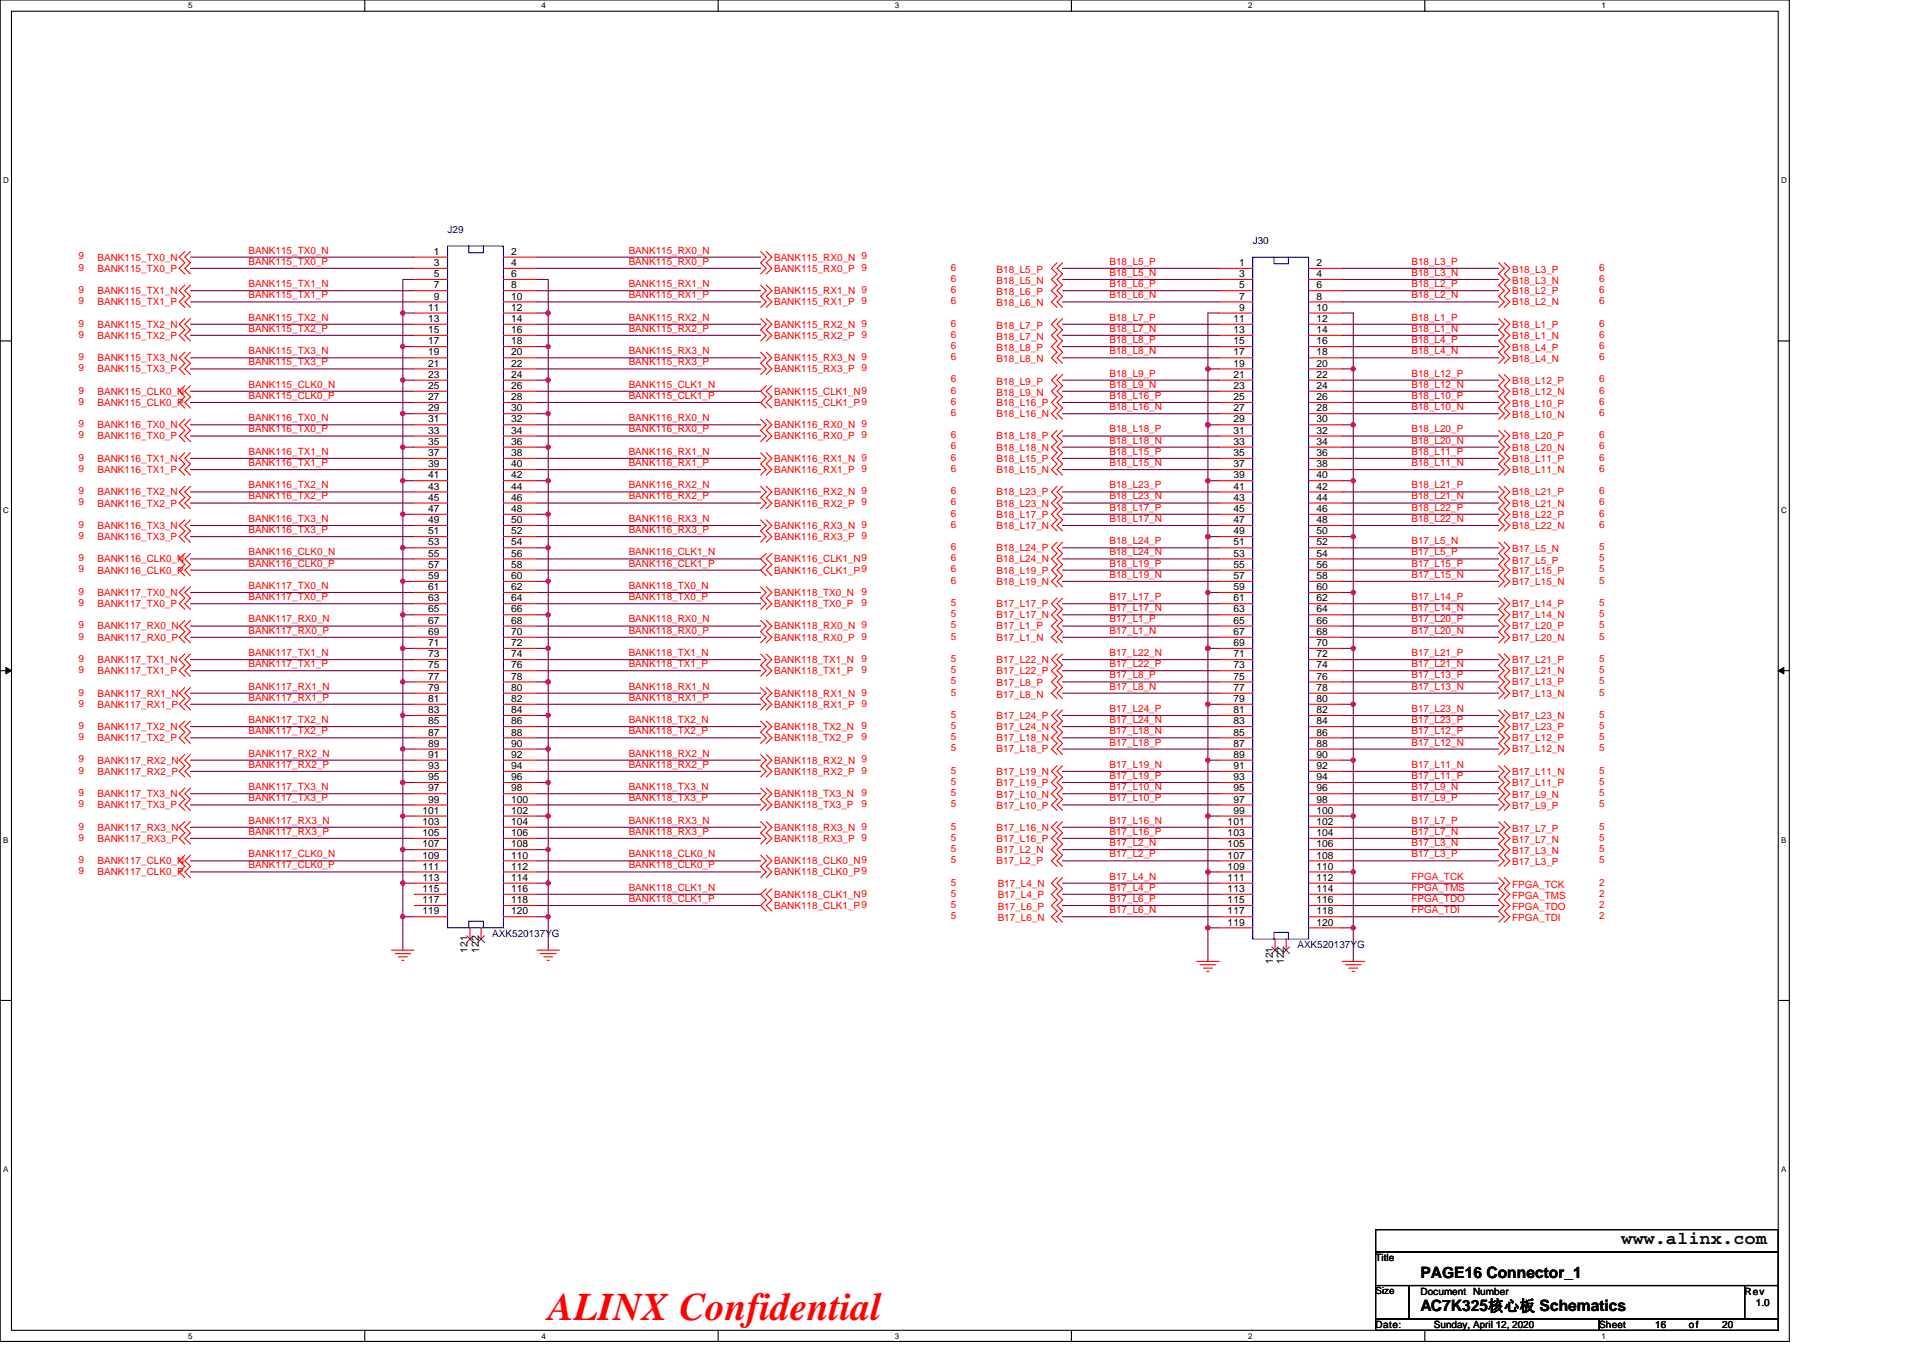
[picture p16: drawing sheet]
<svg xmlns="http://www.w3.org/2000/svg" width="297mm" height="210mm" viewBox="0 0 297 210" stroke-linecap="round" stroke-linejoin="round" font-family="sans-serif">
<defs><g id="words">
<text font-size="6" fill="#f00" x="84.7" y="204">ALINX Confidential</text>
<text font-size="2.8" x="250.5" y="192.3">www.alinx.com</text>
<g font-size="2.4">
<text x="219.4" y="197.4">PAGE16 Connector_1</text>
<text x="219.4" y="202.6">AC7K325核心板 Schematics</text>
</g>
<g font-size="1.5" fill="#000080">
<text x="69.1" y="35.9">J29</text>
<text x="193.5" y="37.7">J30</text>
<text x="76" y="144.8">AXK520137YG</text>
<text x="200.4" y="146.5">AXK520137YG</text>
</g>
<g font-size="1.5" fill="#f00">
<text x="12.1" y="41.8">9</text>
<text x="12.1" y="40.1">9</text>
<text x="15.1" y="42">BANK115_TX0_P</text>
<text x="15.1" y="40.3">BANK115_TX0_N</text>
<text x="38.4" y="40.9">BANK115_TX0_P</text>
<text x="38.4" y="39.2">BANK115_TX0_N</text>
<text x="97.1" y="39.2">BANK115_RX0_N</text>
<text x="97.1" y="40.9">BANK115_RX0_P</text>
<text x="119.6" y="40.3">BANK115_RX0_N 9</text>
<text x="119.6" y="42">BANK115_RX0_P 9</text>
<text x="146.9" y="41.8">6</text>
<text x="171.4" y="40.9">B18_L5_P</text>
<text x="218" y="40.9">B18_L3_P</text>
<text x="247" y="41.8">6</text>
<text x="12.1" y="47">9</text>
<text x="12.1" y="45.3">9</text>
<text x="15.1" y="47.2">BANK115_TX1_P</text>
<text x="15.1" y="45.4">BANK115_TX1_N</text>
<text x="38.4" y="44.4">BANK115_TX1_N</text>
<text x="38.4" y="46.1">BANK115_TX1_P</text>
<text x="97.1" y="44.4">BANK115_RX1_N</text>
<text x="97.1" y="46.1">BANK115_RX1_P</text>
<text x="119.6" y="45.4">BANK115_RX1_N 9</text>
<text x="119.6" y="47.2">BANK115_RX1_P 9</text>
<text x="146.9" y="45.3">6</text>
<text x="146.9" y="47">6</text>
<text x="146.9" y="43.5">6</text>
<text x="153.9" y="45.6">B18_L6_P</text>
<text x="153.9" y="47.3">B18_L6_N</text>
<text x="153.9" y="42.2">B18_L5_P</text>
<text x="153.9" y="43.9">B18_L5_N</text>
<text x="171.4" y="44.4">B18_L6_P</text>
<text x="171.4" y="46.1">B18_L6_N</text>
<text x="171.4" y="42.6">B18_L5_N</text>
<text x="218" y="44.4">B18_L2_P</text>
<text x="218" y="46.1">B18_L2_N</text>
<text x="218" y="42.6">B18_L3_N</text>
<text x="233.6" y="45.4">B18_L2_P</text>
<text x="233.6" y="47.2">B18_L2_N</text>
<text x="233.6" y="42.2">B18_L3_P</text>
<text x="233.6" y="43.9">B18_L3_N</text>
<text x="247" y="45.3">6</text>
<text x="247" y="47">6</text>
<text x="247" y="43.5">6</text>
<text x="12.1" y="52.2">9</text>
<text x="12.1" y="50.5">9</text>
<text x="15.1" y="52.4">BANK115_TX2_P</text>
<text x="15.1" y="50.6">BANK115_TX2_N</text>
<text x="38.4" y="49.6">BANK115_TX2_N</text>
<text x="38.4" y="51.3">BANK115_TX2_P</text>
<text x="97.1" y="49.6">BANK115_RX2_N</text>
<text x="97.1" y="51.3">BANK115_RX2_P</text>
<text x="119.6" y="50.6">BANK115_RX2_N 9</text>
<text x="119.6" y="52.4">BANK115_RX2_P 9</text>
<text x="146.9" y="53.9">6</text>
<text x="146.9" y="50.5">6</text>
<text x="146.9" y="52.2">6</text>
<text x="153.9" y="50.8">B18_L7_P</text>
<text x="153.9" y="52.5">B18_L7_N</text>
<text x="171.4" y="53">B18_L8_P</text>
<text x="171.4" y="49.6">B18_L7_P</text>
<text x="171.4" y="51.3">B18_L7_N</text>
<text x="218" y="53">B18_L4_P</text>
<text x="218" y="49.6">B18_L1_P</text>
<text x="218" y="51.3">B18_L1_N</text>
<text x="233.6" y="50.6">B18_L1_P</text>
<text x="233.6" y="52.4">B18_L1_N</text>
<text x="247" y="53.9">6</text>
<text x="247" y="50.5">6</text>
<text x="247" y="52.2">6</text>
<text x="12.1" y="55.6">9</text>
<text x="12.1" y="57.4">9</text>
<text x="15.1" y="55.8">BANK115_TX3_N</text>
<text x="15.1" y="57.5">BANK115_TX3_P</text>
<text x="38.4" y="56.5">BANK115_TX3_P</text>
<text x="38.4" y="54.7">BANK115_TX3_N</text>
<text x="38.4" y="59.9">BANK115_CLK0_N</text>
<text x="97.1" y="56.5">BANK115_RX3_P</text>
<text x="97.1" y="54.7">BANK115_RX3_N</text>
<text x="97.1" y="59.9">BANK115_CLK1_N</text>
<text x="119.6" y="55.8">BANK115_RX3_N 9</text>
<text x="119.6" y="57.5">BANK115_RX3_P 9</text>
<text x="146.9" y="55.6">6</text>
<text x="146.9" y="59.1">6</text>
<text x="153.9" y="54.3">B18_L8_P</text>
<text x="153.9" y="56">B18_L8_N</text>
<text x="153.9" y="59.4">B18_L9_P</text>
<text x="171.4" y="54.7">B18_L8_N</text>
<text x="171.4" y="58.2">B18_L9_P</text>
<text x="171.4" y="59.9">B18_L9_N</text>
<text x="218" y="54.7">B18_L4_N</text>
<text x="218" y="58.2">B18_L12_P</text>
<text x="218" y="59.9">B18_L12_N</text>
<text x="233.6" y="54.3">B18_L4_P</text>
<text x="233.6" y="56">B18_L4_N</text>
<text x="233.6" y="59.3">B18_L12_P</text>
<text x="247" y="55.6">6</text>
<text x="247" y="59.1">6</text>
<text x="12.1" y="66">9</text>
<text x="12.1" y="60.8">9</text>
<text x="12.1" y="62.5">9</text>
<text x="15.1" y="61">BANK115_CLK0_N</text>
<text x="15.1" y="62.7">BANK115_CLK0_P</text>
<text x="38.4" y="61.6">BANK115_CLK0_P</text>
<text x="38.4" y="65.1">BANK116_TX0_N</text>
<text x="97.1" y="65.1">BANK116_RX0_N</text>
<text x="97.1" y="61.6">BANK115_CLK1_P</text>
<text x="119.6" y="62.7">BANK115_CLK1_P9</text>
<text x="119.6" y="61">BANK115_CLK1_N9</text>
<text x="146.9" y="62.5">6</text>
<text x="146.9" y="64.3">6</text>
<text x="146.9" y="60.8">6</text>
<text x="153.9" y="62.7">B18_L16_P</text>
<text x="153.9" y="64.5">B18_L16_N</text>
<text x="153.9" y="61.2">B18_L9_N</text>
<text x="171.4" y="61.6">B18_L16_P</text>
<text x="171.4" y="63.4">B18_L16_N</text>
<text x="218" y="63.4">B18_L10_N</text>
<text x="218" y="61.6">B18_L10_P</text>
<text x="233.6" y="62.9">B18_L10_P</text>
<text x="233.6" y="64.6">B18_L10_N</text>
<text x="233.6" y="61">B18_L12_N</text>
<text x="247" y="62.5">6</text>
<text x="247" y="64.3">6</text>
<text x="247" y="60.8">6</text>
<text x="12.1" y="67.7">9</text>
<text x="12.1" y="71.2">9</text>
<text x="15.1" y="67.9">BANK116_TX0_P</text>
<text x="15.1" y="66.2">BANK116_TX0_N</text>
<text x="15.1" y="71.4">BANK116_TX1_N</text>
<text x="38.4" y="66.8">BANK116_TX0_P</text>
<text x="38.4" y="70.3">BANK116_TX1_N</text>
<text x="97.1" y="66.8">BANK116_RX0_P</text>
<text x="97.1" y="70.3">BANK116_RX1_N</text>
<text x="119.6" y="66.2">BANK116_RX0_N 9</text>
<text x="119.6" y="67.9">BANK116_RX0_P 9</text>
<text x="119.6" y="71.4">BANK116_RX1_N 9</text>
<text x="146.9" y="67.7">6</text>
<text x="146.9" y="69.4">6</text>
<text x="146.9" y="71.2">6</text>
<text x="153.9" y="67.9">B18_L18_P</text>
<text x="153.9" y="69.6">B18_L18_N</text>
<text x="153.9" y="71.4">B18_L15_P</text>
<text x="171.4" y="66.8">B18_L18_P</text>
<text x="171.4" y="68.5">B18_L18_N</text>
<text x="171.4" y="70.3">B18_L15_P</text>
<text x="218" y="70.3">B18_L11_P</text>
<text x="218" y="66.8">B18_L20_P</text>
<text x="218" y="68.5">B18_L20_N</text>
<text x="233.6" y="71.4">B18_L11_P</text>
<text x="233.6" y="67.9">B18_L20_P</text>
<text x="233.6" y="69.6">B18_L20_N</text>
<text x="247" y="71.2">6</text>
<text x="247" y="67.7">6</text>
<text x="247" y="69.4">6</text>
<text x="12.1" y="72.9">9</text>
<text x="12.1" y="76.4">9</text>
<text x="15.1" y="73.1">BANK116_TX1_P</text>
<text x="15.1" y="76.5">BANK116_TX2_N</text>
<text x="38.4" y="72">BANK116_TX1_P</text>
<text x="38.4" y="75.5">BANK116_TX2_N</text>
<text x="38.4" y="77.2">BANK116_TX2_P</text>
<text x="97.1" y="72">BANK116_RX1_P</text>
<text x="97.1" y="75.5">BANK116_RX2_N</text>
<text x="97.1" y="77.2">BANK116_RX2_P</text>
<text x="119.6" y="73.1">BANK116_RX1_P 9</text>
<text x="119.6" y="76.5">BANK116_RX2_N 9</text>
<text x="146.9" y="76.4">6</text>
<text x="146.9" y="72.9">6</text>
<text x="153.9" y="76.5">B18_L23_P</text>
<text x="153.9" y="73.1">B18_L15_N</text>
<text x="171.4" y="75.5">B18_L23_P</text>
<text x="171.4" y="77.2">B18_L23_N</text>
<text x="171.4" y="72">B18_L15_N</text>
<text x="218" y="75.5">B18_L21_P</text>
<text x="218" y="77.2">B18_L21_N</text>
<text x="218" y="72">B18_L11_N</text>
<text x="233.6" y="76.5">B18_L21_P</text>
<text x="233.6" y="73.1">B18_L11_N</text>
<text x="247" y="76.4">6</text>
<text x="247" y="72.9">6</text>
<text x="12.1" y="78.1">9</text>
<text x="12.1" y="83.3">9</text>
<text x="12.1" y="81.6">9</text>
<text x="15.1" y="78.3">BANK116_TX2_P</text>
<text x="15.1" y="83.4">BANK116_TX3_P</text>
<text x="15.1" y="81.7">BANK116_TX3_N</text>
<text x="38.4" y="82.4">BANK116_TX3_P</text>
<text x="38.4" y="80.6">BANK116_TX3_N</text>
<text x="97.1" y="82.4">BANK116_RX3_P</text>
<text x="97.1" y="80.6">BANK116_RX3_N</text>
<text x="119.6" y="78.3">BANK116_RX2_P 9</text>
<text x="119.6" y="81.7">BANK116_RX3_N 9</text>
<text x="119.6" y="83.4">BANK116_RX3_P 9</text>
<text x="146.9" y="78.1">6</text>
<text x="146.9" y="79.8">6</text>
<text x="146.9" y="81.6">6</text>
<text x="153.9" y="78.3">B18_L23_N</text>
<text x="153.9" y="80">B18_L17_P</text>
<text x="153.9" y="81.7">B18_L17_N</text>
<text x="171.4" y="78.9">B18_L17_P</text>
<text x="171.4" y="80.6">B18_L17_N</text>
<text x="218" y="78.9">B18_L22_P</text>
<text x="218" y="80.6">B18_L22_N</text>
<text x="233.6" y="78.3">B18_L21_N</text>
<text x="233.6" y="80">B18_L22_P</text>
<text x="233.6" y="81.7">B18_L22_N</text>
<text x="247" y="78.1">6</text>
<text x="247" y="79.8">6</text>
<text x="247" y="81.6">6</text>
<text x="12.1" y="88.5">9</text>
<text x="12.1" y="86.7">9</text>
<text x="15.1" y="88.6">BANK116_CLK0_P</text>
<text x="15.1" y="86.9">BANK116_CLK0_N</text>
<text x="38.4" y="85.8">BANK116_CLK0_N</text>
<text x="38.4" y="87.5">BANK116_CLK0_P</text>
<text x="97.1" y="87.5">BANK116_CLK1_P</text>
<text x="97.1" y="85.8">BANK116_CLK1_N</text>
<text x="119.6" y="88.6">BANK116_CLK1_P9</text>
<text x="119.6" y="86.9">BANK116_CLK1_N9</text>
<text x="146.9" y="85">6</text>
<text x="146.9" y="86.7">6</text>
<text x="146.9" y="88.5">6</text>
<text x="153.9" y="85.2">B18_L24_P</text>
<text x="153.9" y="86.9">B18_L24_N</text>
<text x="153.9" y="88.6">B18_L19_P</text>
<text x="171.4" y="84.1">B18_L24_P</text>
<text x="171.4" y="85.8">B18_L24_N</text>
<text x="171.4" y="87.5">B18_L19_P</text>
<text x="171.4" y="89.3">B18_L19_N</text>
<text x="218" y="87.5">B17_L15_P</text>
<text x="218" y="89.3">B17_L15_N</text>
<text x="218" y="84.1">B17_L5_N</text>
<text x="218" y="85.8">B17_L5_P</text>
<text x="233.6" y="88.6">B17_L15_P</text>
<text x="233.6" y="85.3">B17_L5_N</text>
<text x="233.6" y="87.1">B17_L5_P</text>
<text x="247" y="88.5">5</text>
<text x="247" y="85">5</text>
<text x="247" y="86.7">5</text>
<text x="12.1" y="93.6">9</text>
<text x="12.1" y="91.9">9</text>
<text x="15.1" y="93.8">BANK117_TX0_P</text>
<text x="15.1" y="92.1">BANK117_TX0_N</text>
<text x="38.4" y="92.7">BANK117_TX0_P</text>
<text x="38.4" y="91">BANK117_TX0_N</text>
<text x="97.1" y="92.7">BANK118_TX0_P</text>
<text x="97.1" y="91">BANK118_TX0_N</text>
<text x="119.6" y="93.8">BANK118_TX0_P</text>
<text x="119.6" y="92.1">BANK118_TX0_N</text>
<text x="133.1" y="93.6">9</text>
<text x="133.1" y="91.9">9</text>
<text x="146.9" y="93.6">5</text>
<text x="146.9" y="95.4">5</text>
<text x="146.9" y="90.2">6</text>
<text x="153.9" y="93.8">B17_L17_P</text>
<text x="153.9" y="95.5">B17_L17_N</text>
<text x="153.9" y="90.4">B18_L19_N</text>
<text x="171.4" y="92.7">B17_L17_P</text>
<text x="171.4" y="94.4">B17_L17_N</text>
<text x="218" y="92.7">B17_L14_P</text>
<text x="218" y="94.4">B17_L14_N</text>
<text x="233.6" y="90.4">B17_L15_N</text>
<text x="233.6" y="93.8">B17_L14_P</text>
<text x="233.6" y="95.5">B17_L14_N</text>
<text x="247" y="90.2">5</text>
<text x="247" y="93.6">5</text>
<text x="247" y="95.4">5</text>
<text x="12.1" y="98.8">9</text>
<text x="12.1" y="97.1">9</text>
<text x="15.1" y="99">BANK117_RX0_P</text>
<text x="15.1" y="97.3">BANK117_RX0_N</text>
<text x="38.4" y="101.4">BANK117_TX1_N</text>
<text x="38.4" y="97.9">BANK117_RX0_P</text>
<text x="38.4" y="96.2">BANK117_RX0_N</text>
<text x="97.1" y="101.4">BANK118_TX1_N</text>
<text x="97.1" y="96.2">BANK118_RX0_N</text>
<text x="97.1" y="97.9">BANK118_RX0_P</text>
<text x="119.6" y="97.3">BANK118_RX0_N 9</text>
<text x="119.6" y="99">BANK118_RX0_P 9</text>
<text x="146.9" y="97.1">5</text>
<text x="146.9" y="98.8">5</text>
<text x="153.9" y="97.3">B17_L1_P</text>
<text x="153.9" y="99">B17_L1_N</text>
<text x="171.4" y="96.2">B17_L1_P</text>
<text x="171.4" y="97.9">B17_L1_N</text>
<text x="171.4" y="101.4">B17_L22_N</text>
<text x="218" y="96.2">B17_L20_P</text>
<text x="218" y="97.9">B17_L20_N</text>
<text x="218" y="101.4">B17_L21_P</text>
<text x="233.6" y="97.3">B17_L20_P</text>
<text x="233.6" y="99">B17_L20_N</text>
<text x="247" y="97.1">5</text>
<text x="247" y="98.8">5</text>
<text x="12.1" y="102.3">9</text>
<text x="12.1" y="104">9</text>
<text x="12.1" y="107.5">9</text>
<text x="15.1" y="102.4">BANK117_TX1_N</text>
<text x="15.1" y="104.2">BANK117_TX1_P</text>
<text x="15.1" y="107.6">BANK117_RX1_N</text>
<text x="38.4" y="103.1">BANK117_TX1_P</text>
<text x="38.4" y="106.6">BANK117_RX1_N</text>
<text x="97.1" y="103.1">BANK118_TX1_P</text>
<text x="97.1" y="106.6">BANK118_RX1_N</text>
<text x="119.6" y="104.2">BANK118_TX1_P</text>
<text x="119.6" y="102.4">BANK118_TX1_N</text>
<text x="119.6" y="107.6">BANK118_RX1_N 9</text>
<text x="133.1" y="104">9</text>
<text x="133.1" y="102.3">9</text>
<text x="146.9" y="105.7">5</text>
<text x="146.9" y="107.5">5</text>
<text x="146.9" y="102.3">5</text>
<text x="146.9" y="104">5</text>
<text x="153.9" y="106.1">B17_L8_P</text>
<text x="153.9" y="107.8">B17_L8_N</text>
<text x="153.9" y="102.4">B17_L22_N</text>
<text x="153.9" y="104.2">B17_L22_P</text>
<text x="171.4" y="104.8">B17_L8_P</text>
<text x="171.4" y="106.6">B17_L8_N</text>
<text x="171.4" y="103.1">B17_L22_P</text>
<text x="218" y="106.6">B17_L13_N</text>
<text x="218" y="104.8">B17_L13_P</text>
<text x="218" y="103.1">B17_L21_N</text>
<text x="233.6" y="107.6">B17_L13_N</text>
<text x="233.6" y="105.9">B17_L13_P</text>
<text x="233.6" y="102.4">B17_L21_P</text>
<text x="233.6" y="104.2">B17_L21_N</text>
<text x="247" y="107.5">5</text>
<text x="247" y="105.7">5</text>
<text x="247" y="102.3">5</text>
<text x="247" y="104">5</text>
<text x="12.1" y="112.6">9</text>
<text x="12.1" y="109.2">9</text>
<text x="15.1" y="112.8">BANK117_TX2_N</text>
<text x="15.1" y="109.3">BANK117_RX1_P</text>
<text x="38.4" y="111.7">BANK117_TX2_N</text>
<text x="38.4" y="113.5">BANK117_TX2_P</text>
<text x="38.4" y="108.3">BANK117_RX1_P</text>
<text x="97.1" y="111.7">BANK118_TX2_N</text>
<text x="97.1" y="113.5">BANK118_TX2_P</text>
<text x="97.1" y="108.3">BANK118_RX1_P</text>
<text x="119.6" y="112.8">BANK118_TX2_N</text>
<text x="119.6" y="109.3">BANK118_RX1_P 9</text>
<text x="133.1" y="112.6">9</text>
<text x="146.9" y="110.9">5</text>
<text x="146.9" y="112.6">5</text>
<text x="153.9" y="111.1">B17_L24_P</text>
<text x="153.9" y="112.8">B17_L24_N</text>
<text x="171.4" y="111.7">B17_L24_N</text>
<text x="171.4" y="110">B17_L24_P</text>
<text x="171.4" y="113.5">B17_L18_N</text>
<text x="218" y="113.5">B17_L12_P</text>
<text x="218" y="110">B17_L23_N</text>
<text x="218" y="111.7">B17_L23_P</text>
<text x="233.6" y="111.1">B17_L23_N</text>
<text x="233.6" y="112.8">B17_L23_P</text>
<text x="247" y="110.9">5</text>
<text x="247" y="112.6">5</text>
<text x="12.1" y="114.4">9</text>
<text x="12.1" y="117.8">9</text>
<text x="12.1" y="119.5">9</text>
<text x="15.1" y="114.5">BANK117_TX2_P</text>
<text x="15.1" y="118">BANK117_RX2_N</text>
<text x="15.1" y="119.7">BANK117_RX2_P</text>
<text x="38.4" y="116.9">BANK117_RX2_N</text>
<text x="38.4" y="118.6">BANK117_RX2_P</text>
<text x="97.1" y="116.9">BANK118_RX2_N</text>
<text x="97.1" y="118.6">BANK118_RX2_P</text>
<text x="119.6" y="114.5">BANK118_TX2_P</text>
<text x="119.6" y="118">BANK118_RX2_N 9</text>
<text x="119.6" y="119.7">BANK118_RX2_P 9</text>
<text x="133.1" y="114.4">9</text>
<text x="146.9" y="114.4">5</text>
<text x="146.9" y="116.1">5</text>
<text x="146.9" y="119.5">5</text>
<text x="153.9" y="114.5">B17_L18_N</text>
<text x="153.9" y="116.3">B17_L18_P</text>
<text x="153.9" y="119.7">B17_L19_N</text>
<text x="171.4" y="115.2">B17_L18_P</text>
<text x="171.4" y="118.6">B17_L19_N</text>
<text x="218" y="115.2">B17_L12_N</text>
<text x="218" y="118.6">B17_L11_N</text>
<text x="233.6" y="114.5">B17_L12_P</text>
<text x="233.6" y="116.3">B17_L12_N</text>
<text x="233.6" y="119.7">B17_L11_N</text>
<text x="247" y="114.4">5</text>
<text x="247" y="116.1">5</text>
<text x="247" y="119.5">5</text>
<text x="12.1" y="124.7">9</text>
<text x="12.1" y="123">9</text>
<text x="15.1" y="124.9">BANK117_TX3_P</text>
<text x="15.1" y="123.2">BANK117_TX3_N</text>
<text x="38.4" y="123.8">BANK117_TX3_P</text>
<text x="38.4" y="122.1">BANK117_TX3_N</text>
<text x="97.1" y="123.8">BANK118_TX3_P</text>
<text x="97.1" y="122.1">BANK118_TX3_N</text>
<text x="119.6" y="124.9">BANK118_TX3_P</text>
<text x="119.6" y="123.2">BANK118_TX3_N</text>
<text x="133.1" y="124.7">9</text>
<text x="133.1" y="123">9</text>
<text x="146.9" y="121.3">5</text>
<text x="146.9" y="123">5</text>
<text x="146.9" y="124.7">5</text>
<text x="153.9" y="121.5">B17_L19_P</text>
<text x="153.9" y="123.3">B17_L10_N</text>
<text x="153.9" y="125.1">B17_L10_P</text>
<text x="171.4" y="120.4">B17_L19_P</text>
<text x="171.4" y="122.1">B17_L10_N</text>
<text x="171.4" y="123.8">B17_L10_P</text>
<text x="218" y="123.8">B17_L9_P</text>
<text x="218" y="122.1">B17_L9_N</text>
<text x="218" y="120.4">B17_L11_P</text>
<text x="233.6" y="125.1">B17_L9_P</text>
<text x="233.6" y="123.3">B17_L9_N</text>
<text x="233.6" y="121.5">B17_L11_P</text>
<text x="247" y="124.7">5</text>
<text x="247" y="123">5</text>
<text x="247" y="121.3">5</text>
<text x="12.1" y="128.2">9</text>
<text x="12.1" y="129.9">9</text>
<text x="15.1" y="128.4">BANK117_RX3_N</text>
<text x="15.1" y="130.1">BANK117_RX3_P</text>
<text x="38.4" y="129">BANK117_RX3_P</text>
<text x="38.4" y="127.3">BANK117_RX3_N</text>
<text x="97.1" y="129">BANK118_RX3_P</text>
<text x="97.1" y="127.3">BANK118_RX3_N</text>
<text x="119.6" y="128.4">BANK118_RX3_N 9</text>
<text x="119.6" y="130.1">BANK118_RX3_P 9</text>
<text x="146.9" y="128.2">5</text>
<text x="146.9" y="129.9">5</text>
<text x="146.9" y="131.6">5</text>
<text x="153.9" y="128.4">B17_L16_N</text>
<text x="153.9" y="130.1">B17_L16_P</text>
<text x="153.9" y="131.8">B17_L2_N</text>
<text x="171.4" y="127.3">B17_L16_N</text>
<text x="171.4" y="129">B17_L16_P</text>
<text x="171.4" y="130.7">B17_L2_N</text>
<text x="218" y="127.3">B17_L7_P</text>
<text x="218" y="129">B17_L7_N</text>
<text x="218" y="130.7">B17_L3_N</text>
<text x="233.6" y="128.5">B17_L7_P</text>
<text x="233.6" y="130.3">B17_L7_N</text>
<text x="233.6" y="132">B17_L3_N</text>
<text x="247" y="128.2">5</text>
<text x="247" y="129.9">5</text>
<text x="247" y="131.6">5</text>
<text x="12.1" y="133.4">9</text>
<text x="12.1" y="135.1">9</text>
<text x="15.1" y="133.5">BANK117_CLK0_N</text>
<text x="15.1" y="135.3">BANK117_CLK0_P</text>
<text x="38.4" y="132.5">BANK117_CLK0_N</text>
<text x="38.4" y="134.2">BANK117_CLK0_P</text>
<text x="97.1" y="132.5">BANK118_CLK0_N</text>
<text x="97.1" y="134.2">BANK118_CLK0_P</text>
<text x="97.1" y="137.6">BANK118_CLK1_N</text>
<text x="119.6" y="133.5">BANK118_CLK0_N9</text>
<text x="119.6" y="135.3">BANK118_CLK0_P9</text>
<text x="146.9" y="136.8">5</text>
<text x="146.9" y="133.4">5</text>
<text x="153.9" y="133.5">B17_L2_P</text>
<text x="154.1" y="137">B17_L4_N</text>
<text x="171.4" y="132.5">B17_L2_P</text>
<text x="171.4" y="135.9">B17_L4_N</text>
<text x="171.4" y="137.6">B17_L4_P</text>
<text x="218" y="135.9">FPGA_TCK</text>
<text x="218" y="137.6">FPGA_TMS</text>
<text x="218" y="132.5">B17_L3_P</text>
<text x="233.6" y="137.2">FPGA_TCK</text>
<text x="233.6" y="133.7">B17_L3_P</text>
<text x="247" y="136.8">2</text>
<text x="247" y="133.4">5</text>
<text x="97.1" y="139.4">BANK118_CLK1_P</text>
<text x="119.6" y="140.4">BANK118_CLK1_P9</text>
<text x="119.6" y="138.7">BANK118_CLK1_N9</text>
<text x="146.9" y="140.3">5</text>
<text x="146.9" y="142">5</text>
<text x="146.9" y="138.5">5</text>
<text x="154.1" y="140.6">B17_L6_P</text>
<text x="154.1" y="142.3">B17_L6_N</text>
<text x="154.1" y="138.7">B17_L4_P</text>
<text x="171.4" y="141.1">B17_L6_N</text>
<text x="171.4" y="139.4">B17_L6_P</text>
<text x="218" y="141.1">FPGA_TDI</text>
<text x="218" y="139.4">FPGA_TDO</text>
<text x="233.6" y="138.9">FPGA_TMS</text>
<text x="233.6" y="142.3">FPGA_TDI</text>
<text x="233.6" y="140.6">FPGA_TDO</text>
<text x="247" y="138.5">2</text>
<text x="247" y="142">2</text>
<text x="247" y="140.3">2</text>
</g>
<g font-size="1.5">
<text x="67" y="39.4">1</text>
<text x="67" y="41.1">3</text>
<text x="79" y="39.4">2</text>
<text x="79" y="41.1">4</text>
<text x="191.4" y="41.1">1</text>
<text x="203.3" y="41.1">2</text>
<text x="67" y="42.8">5</text>
<text x="67" y="44.6">7</text>
<text x="67" y="46.3">9</text>
<text x="79" y="42.8">6</text>
<text x="79" y="44.6">8</text>
<text x="79" y="46.3">10</text>
<text x="191.4" y="42.8">3</text>
<text x="191.4" y="44.6">5</text>
<text x="191.4" y="46.3">7</text>
<text x="203.3" y="42.8">4</text>
<text x="203.3" y="44.6">6</text>
<text x="203.3" y="46.3">8</text>
<text x="66.1" y="48">11</text>
<text x="66.1" y="49.7">13</text>
<text x="66.1" y="51.5">15</text>
<text x="66.1" y="53.2">17</text>
<text x="79" y="48">12</text>
<text x="79" y="49.7">14</text>
<text x="79" y="51.5">16</text>
<text x="79" y="53.2">18</text>
<text x="190.5" y="49.7">11</text>
<text x="190.5" y="51.5">13</text>
<text x="190.5" y="53.2">15</text>
<text x="191.4" y="48">9</text>
<text x="203.3" y="48">10</text>
<text x="203.3" y="49.7">12</text>
<text x="203.3" y="51.5">14</text>
<text x="203.3" y="53.2">16</text>
<text x="66.1" y="54.9">19</text>
<text x="66.1" y="56.6">21</text>
<text x="66.1" y="58.4">23</text>
<text x="79" y="54.9">20</text>
<text x="79" y="56.6">22</text>
<text x="79" y="58.4">24</text>
<text x="190.5" y="54.9">17</text>
<text x="190.5" y="56.6">19</text>
<text x="190.5" y="58.4">21</text>
<text x="203.3" y="54.9">18</text>
<text x="203.3" y="56.6">20</text>
<text x="203.3" y="58.4">22</text>
<text x="66.1" y="60.1">25</text>
<text x="66.1" y="61.8">27</text>
<text x="66.1" y="63.6">29</text>
<text x="66.1" y="65.3">31</text>
<text x="79" y="60.1">26</text>
<text x="79" y="61.8">28</text>
<text x="79" y="63.6">30</text>
<text x="79" y="65.3">32</text>
<text x="190.5" y="60.1">23</text>
<text x="190.5" y="61.8">25</text>
<text x="190.5" y="63.6">27</text>
<text x="190.5" y="65.3">29</text>
<text x="203.3" y="60.1">24</text>
<text x="203.3" y="61.8">26</text>
<text x="203.3" y="63.6">28</text>
<text x="203.3" y="65.3">30</text>
<text x="66.1" y="67">33</text>
<text x="66.1" y="68.7">35</text>
<text x="66.1" y="70.5">37</text>
<text x="79" y="67">34</text>
<text x="79" y="68.7">36</text>
<text x="79" y="70.5">38</text>
<text x="190.5" y="67">31</text>
<text x="190.5" y="68.7">33</text>
<text x="190.5" y="70.5">35</text>
<text x="203.3" y="67">32</text>
<text x="203.3" y="68.7">34</text>
<text x="203.3" y="70.5">36</text>
<text x="66.1" y="72.2">39</text>
<text x="66.1" y="73.9">41</text>
<text x="66.1" y="75.6">43</text>
<text x="66.1" y="77.4">45</text>
<text x="79" y="72.2">40</text>
<text x="79" y="73.9">42</text>
<text x="79" y="75.6">44</text>
<text x="79" y="77.4">46</text>
<text x="190.5" y="72.2">37</text>
<text x="190.5" y="73.9">39</text>
<text x="190.5" y="75.6">41</text>
<text x="190.5" y="77.4">43</text>
<text x="203.3" y="72.2">38</text>
<text x="203.3" y="73.9">40</text>
<text x="203.3" y="75.6">42</text>
<text x="203.3" y="77.4">44</text>
<text x="66.1" y="79.1">47</text>
<text x="66.1" y="80.8">49</text>
<text x="66.1" y="82.5">51</text>
<text x="79" y="79.1">48</text>
<text x="79" y="80.8">50</text>
<text x="79" y="82.5">52</text>
<text x="190.5" y="79.1">45</text>
<text x="190.5" y="80.8">47</text>
<text x="190.5" y="82.5">49</text>
<text x="203.3" y="79.1">46</text>
<text x="203.3" y="80.8">48</text>
<text x="203.3" y="82.5">50</text>
<text x="66.1" y="84.3">53</text>
<text x="66.1" y="86">55</text>
<text x="66.1" y="87.7">57</text>
<text x="66.1" y="89.5">59</text>
<text x="79" y="84.3">54</text>
<text x="79" y="86">56</text>
<text x="79" y="87.7">58</text>
<text x="79" y="89.5">60</text>
<text x="190.5" y="84.3">51</text>
<text x="190.5" y="86">53</text>
<text x="190.5" y="87.7">55</text>
<text x="190.5" y="89.5">57</text>
<text x="203.3" y="84.3">52</text>
<text x="203.3" y="86">54</text>
<text x="203.3" y="87.7">56</text>
<text x="203.3" y="89.5">58</text>
<text x="66.1" y="91.2">61</text>
<text x="66.1" y="92.9">63</text>
<text x="66.1" y="94.6">65</text>
<text x="79" y="91.2">62</text>
<text x="79" y="92.9">64</text>
<text x="79" y="94.6">66</text>
<text x="190.5" y="91.2">59</text>
<text x="190.5" y="92.9">61</text>
<text x="190.5" y="94.6">63</text>
<text x="203.3" y="91.2">60</text>
<text x="203.3" y="92.9">62</text>
<text x="203.3" y="94.6">64</text>
<text x="66.1" y="96.4">67</text>
<text x="66.1" y="98.1">69</text>
<text x="66.1" y="99.8">71</text>
<text x="66.1" y="101.6">73</text>
<text x="79" y="96.4">68</text>
<text x="79" y="98.1">70</text>
<text x="79" y="99.8">72</text>
<text x="79" y="101.6">74</text>
<text x="190.5" y="96.4">65</text>
<text x="190.5" y="98.1">67</text>
<text x="190.5" y="99.8">69</text>
<text x="190.5" y="101.6">71</text>
<text x="203.3" y="96.4">66</text>
<text x="203.3" y="98.1">68</text>
<text x="203.3" y="99.8">70</text>
<text x="203.3" y="101.6">72</text>
<text x="66.1" y="103.3">75</text>
<text x="66.1" y="105">77</text>
<text x="66.1" y="106.7">79</text>
<text x="79" y="103.3">76</text>
<text x="79" y="105">78</text>
<text x="79" y="106.7">80</text>
<text x="190.5" y="103.3">73</text>
<text x="190.5" y="105">75</text>
<text x="190.5" y="106.7">77</text>
<text x="203.3" y="103.3">74</text>
<text x="203.3" y="105">76</text>
<text x="203.3" y="106.7">78</text>
<text x="66.1" y="108.5">81</text>
<text x="66.1" y="110.2">83</text>
<text x="66.1" y="111.9">85</text>
<text x="66.1" y="113.6">87</text>
<text x="79" y="108.5">82</text>
<text x="79" y="110.2">84</text>
<text x="79" y="111.9">86</text>
<text x="79" y="113.6">88</text>
<text x="190.5" y="108.5">79</text>
<text x="190.5" y="110.2">81</text>
<text x="190.5" y="111.9">83</text>
<text x="190.5" y="113.6">85</text>
<text x="203.3" y="108.5">80</text>
<text x="203.3" y="110.2">82</text>
<text x="203.3" y="111.9">84</text>
<text x="203.3" y="113.6">86</text>
<text x="66.1" y="115.4">89</text>
<text x="66.1" y="117.1">91</text>
<text x="66.1" y="118.8">93</text>
<text x="79" y="115.4">90</text>
<text x="79" y="117.1">92</text>
<text x="79" y="118.8">94</text>
<text x="190.5" y="115.4">87</text>
<text x="190.5" y="117.1">89</text>
<text x="190.5" y="118.8">91</text>
<text x="203.3" y="115.4">88</text>
<text x="203.3" y="117.1">90</text>
<text x="203.3" y="118.8">92</text>
<text x="65.3" y="125.7">101</text>
<text x="66.1" y="120.5">95</text>
<text x="66.1" y="122.3">97</text>
<text x="66.1" y="124">99</text>
<text x="79" y="120.5">96</text>
<text x="79" y="122.3">98</text>
<text x="79" y="124">100</text>
<text x="79" y="125.7">102</text>
<text x="190.5" y="120.5">93</text>
<text x="190.5" y="122.3">95</text>
<text x="190.5" y="124">97</text>
<text x="190.5" y="125.7">99</text>
<text x="203.3" y="120.5">94</text>
<text x="203.3" y="122.3">96</text>
<text x="203.3" y="124">98</text>
<text x="203.3" y="125.7">100</text>
<text x="65.3" y="127.5">103</text>
<text x="65.3" y="129.2">105</text>
<text x="65.3" y="130.9">107</text>
<text x="79" y="127.5">104</text>
<text x="79" y="129.2">106</text>
<text x="79" y="130.9">108</text>
<text x="189.6" y="127.5">101</text>
<text x="189.6" y="129.2">103</text>
<text x="189.6" y="130.9">105</text>
<text x="203.3" y="127.5">102</text>
<text x="203.3" y="129.2">104</text>
<text x="203.3" y="130.9">106</text>
<text x="65.3" y="132.7">109</text>
<text x="65.3" y="134.4">111</text>
<text x="65.3" y="136.1">113</text>
<text x="65.3" y="137.8">115</text>
<text x="79" y="132.7">110</text>
<text x="79" y="134.4">112</text>
<text x="79" y="136.1">114</text>
<text x="79" y="137.8">116</text>
<text x="189.6" y="132.7">107</text>
<text x="189.6" y="134.4">109</text>
<text x="189.6" y="136.1">111</text>
<text x="189.6" y="137.8">113</text>
<text x="203.3" y="132.7">108</text>
<text x="203.3" y="134.4">110</text>
<text x="203.3" y="136.1">112</text>
<text x="203.3" y="137.8">114</text>
<text x="65.3" y="139.6">117</text>
<text x="65.3" y="141.3">119</text>
<text x="79" y="139.6">118</text>
<text x="79" y="141.3">120</text>
<text x="189.6" y="139.6">115</text>
<text x="189.6" y="141.3">117</text>
<text x="189.6" y="143">119</text>
<text x="203.3" y="139.6">116</text>
<text x="203.3" y="141.3">118</text>
<text x="203.3" y="143">120</text>
<text x="72.2" y="147.2" transform="rotate(-90 72.2 147.2)">121</text>
<text x="74" y="147.2" transform="rotate(-90 74 147.2)">122</text>
<text x="196.6" y="149" transform="rotate(-90 196.6 149)">121</text>
<text x="198.3" y="149" transform="rotate(-90 198.3 149)">122</text>
<text x="212.5" y="194.9">Title</text>
<text x="212.5" y="200">Size</text>
<text x="219.4" y="200">Document Number</text>
<text x="269.5" y="200">Rev</text>
<text x="271.2" y="201.8">1.0</text>
<text x="212.5" y="205.2">Date:</text>
<text x="221.5" y="205.2">Sunday, April 12, 2020</text>
<text x="247" y="205.2">Sheet</text>
<text x="255.7" y="205.2">16</text>
<text x="260.9" y="205.2">of</text>
<text x="266" y="205.2">20</text>
</g>
<g font-size="1.2">
<text x="29.1" y="1.3">5</text>
<text x="83.6" y="1.3">4</text>
<text x="138.2" y="1.3">3</text>
<text x="192.8" y="1.3">2</text>
<text x="247.4" y="1.3">1</text>
<text x=".5" y="28.3">D</text>
<text x="275.1" y="28.3">D</text>
<text x=".5" y="79.2">C</text>
<text x="275.1" y="79.2">C</text>
<text x=".5" y="130.2">B</text>
<text x="275.1" y="130.2">B</text>
<text x=".5" y="181.1">A</text>
<text x="275.1" y="181.1">A</text>
<text x="29.1" y="206.8">5</text>
<text x="83.6" y="206.8">4</text>
<text x="138.2" y="206.8">3</text>
<text x="192.8" y="206.8">2</text>
<text x="247.4" y="206.8">1</text>
</g>
</g></defs>
<path d="M0 0h276.4v207.3h-276.4zM1.8 1.7h272.9v203.8h-272.9z" fill="none" stroke="#000" stroke-width=".17"/>
<g fill="#fff">
<path d="M29.1 .2h.6v1.4h-.6z"/>
<path d="M29.1 205.7h.6v1.4h-.6z"/>
</g>
<path d="M56.3 0v1.7M56.3 205.5v1.8" fill="none" stroke="#000" stroke-width=".17"/>
<g fill="#fff">
<path d="M83.6 .2h.7v1.4h-.7z"/>
<path d="M83.6 205.7h.7v1.4h-.7z"/>
</g>
<path d="M110.9 0v1.7M110.9 205.5v1.8" fill="none" stroke="#000" stroke-width=".17"/>
<g fill="#fff">
<path d="M138.2 .2h.7v1.4h-.7z"/>
<path d="M138.2 205.7h.7v1.4h-.7z"/>
</g>
<path d="M165.5 0v1.7M165.5 205.5v1.8" fill="none" stroke="#000" stroke-width=".17"/>
<g fill="#fff">
<path d="M192.8 .2h.6v1.4h-.6z"/>
<path d="M192.8 205.7h.6v1.4h-.6z"/>
</g>
<path d="M220.1 0v1.7M220.1 205.5v1.8" fill="none" stroke="#000" stroke-width=".17"/>
<g fill="#fff">
<path d="M247.4 .2h.6v1.4h-.6z"/>
<path d="M247.4 205.7h.6v1.4h-.6z"/>
<path d="M.5 27.2h.8v1.4h-.8z"/>
<path d="M275.1 27.2h.9v1.4h-.9z"/>
<path d="M.5 78.1h.8v1.4h-.8z"/>
<path d="M275.1 78.1h.9v1.4h-.9z"/>
</g>
<path d="M0 52.7h1.8M274.7 52.7h1.7" fill="none" stroke="#000" stroke-width=".17"/>
<g fill="#fff">
<path d="M.5 129.1h.8v1.4h-.8z"/>
<path d="M275.1 129.1h.8v1.4h-.8z"/>
</g>
<path d="M0 103.6h1.8M274.7 103.6h1.7" fill="none" stroke="#000" stroke-width=".17"/>
<path d="M.9 103.1l.9 .5-.9 .5zM274.7 103.6l.8-.5v1z" fill="#000" stroke="#000" stroke-width=".15"/>
<g fill="#fff">
<path d="M.5 180h.8v1.4h-.8z"/>
<path d="M275.1 180h.8v1.4h-.8z"/>
</g>
<path d="M0 154.6h1.8M274.7 154.6h1.7M212.5 190h62.2v3.5h-62.2zM212.5 193.5h62.2v5.1h-62.2zM212.5 198.6h5.2v5.2h-5.2zM217.7 198.6h51.8v5.2h-51.8zM269.5 198.6h5.2v5.2h-5.2zM212.5 203.8h34.5v1.7h-34.5zM247 203.8h27.7v1.7h-27.7z" fill="none" stroke="#000" stroke-width=".17"/>
<g fill="none" stroke="#800040" stroke-width=".17">
<path d="M29.4 39.7h34.6M82.9 39.7h34.6M29.4 41.5h34.6M29.4 44.9h34.6M29.4 46.7h34.6M29.4 50.1h34.6M29.4 51.8h34.6M29.4 57h34.6M29.4 55.3h34.6M62.2 53.6h1.8M62.2 53.6v5.1M64 43.2h-1.8v5.2"/>
<path d="M64 58.7h-1.8v5.2M64 48.4h-1.8v5.2M82.9 43.2h1.8v5.2M82.9 48.4h1.8M82.9 53.6h1.8v5.1M82.9 58.7h1.8M82.9 41.5h34.6M82.9 44.9h34.6M82.9 46.7h34.6M82.9 50.1h34.6M82.9 51.8h34.6M82.9 57h34.6"/>
<path d="M82.9 55.3h34.6M84.7 58.7v5.2M84.7 48.4v5.2M164.1 55.3h24.2M164.1 44.9h24.2M164.1 46.7h24.2M164.1 58.7h24.2M164.1 51.8h24.2M164.1 41.5h24.2M164.1 43.2h24.2M164.1 53.6h24.2M164.1 50.1h24.2"/>
<path d="M186.6 57h1.7M186.6 57v8.6M188.3 48.4h-1.7v8.6M207.3 53.6h24.2M207.3 55.3h24.2M207.3 44.9h24.2M207.3 46.7h24.2M207.3 58.7h24.2M207.3 50.1h24.2M207.3 51.8h24.2M207.3 41.5h24.2M207.3 43.2h24.2"/>
<path d="M207.3 57h1.7M207.3 48.4h1.7v8.6M209 57v8.6M29.4 62.2h34.6M29.4 67.4h34.6M29.4 65.6h34.6M29.4 70.8h34.6M29.4 72.6h34.6M29.4 76h34.6M29.4 77.7h34.6M29.4 60.5h34.6M62.2 69.1h1.8"/>
<path d="M62.2 74.3h1.8M62.2 74.3v5.2M62.2 69.1v5.2M64 63.9h-1.8v5.2M64 79.5h-1.8v5.1M82.9 63.9h1.8M82.9 69.1h1.8M82.9 74.3h1.8v5.2M82.9 79.5h1.8v5.1M82.9 65.6h34.6M82.9 67.4h34.6M82.9 70.8h34.6"/>
<path d="M82.9 72.6h34.6M82.9 76h34.6M82.9 77.7h34.6M82.9 62.2h34.6M82.9 60.5h34.6M84.7 63.9v5.2M84.7 69.1v5.2M164.1 76h24.2M164.1 77.7h24.2M164.1 67.4h24.2M164.1 69.1h24.2M164.1 62.2h24.2"/>
<path d="M164.1 63.9h24.2M164.1 70.8h24.2M164.1 72.6h24.2M164.1 79.5h24.2M164.1 60.5h24.2M186.6 65.6h1.7M186.6 74.3h1.7M186.6 65.6v8.7M186.6 74.3v8.6M207.3 65.6h1.7M207.3 76h24.2M207.3 77.7h24.2"/>
<path d="M207.3 79.5h24.2M207.3 72.6h24.2M207.3 70.8h24.2M207.3 63.9h24.2M207.3 62.2h24.2M207.3 67.4h24.2M207.3 69.1h24.2M207.3 60.5h24.2M207.3 74.3h1.7M209 74.3v8.6M209 65.6v8.7M29.4 93.3h34.6"/>
<path d="M29.4 91.5h34.6M29.4 82.9h34.6M29.4 81.2h34.6M29.4 88.1h34.6M29.4 98.5h34.6M29.4 96.7h34.6M29.4 86.4h34.6M62.2 89.8h1.8M62.2 95h1.8M62.2 95v5.2M62.2 89.8v5.2M64 84.6h-1.8v5.2"/>
<path d="M82.9 84.6h1.8M82.9 95h1.8M82.9 89.8h1.8v5.2M82.9 93.3h34.6M82.9 91.5h34.6M82.9 96.7h34.6M82.9 98.5h34.6M82.9 82.9h34.6M82.9 81.2h34.6M82.9 88.1h34.6M82.9 86.4h34.6M84.7 95v5.2"/>
<path d="M84.7 84.6v5.2M164.1 96.7h24.2M164.1 98.5h24.2M164.1 95h24.2M164.1 84.6h24.2M164.1 86.4h24.2M164.1 88.1h24.2M164.1 89.8h24.2M164.1 81.2h24.2M164.1 93.3h24.2M186.6 82.9h1.7M186.6 91.5h1.7"/>
<path d="M186.6 82.9v8.6M186.6 91.5v8.7M207.3 81.2h24.2M207.3 96.7h24.2M207.3 98.5h24.2M207.3 88.1h24.2M207.3 89.8h24.2M207.3 93.3h24.2M207.3 95h24.2M207.3 84.6h24.2M207.3 86.4h24.2M207.3 82.9h1.7"/>
<path d="M207.3 91.5h1.7M209 82.9v8.6M209 91.5v8.7M29.4 101.9h34.6M29.4 103.6h34.6M29.4 112.3h34.6M29.4 114h34.6M29.4 107.1h34.6M29.4 108.8h34.6M29.4 117.5h34.6M29.4 119.2h34.6M62.2 100.2h1.8"/>
<path d="M62.2 110.6h1.8M62.2 115.7h1.8M62.2 115.7v5.2M62.2 100.2v5.2M62.2 110.6v5.1M64 105.4h-1.8v5.2M82.9 100.2h1.8v5.2M82.9 105.4h1.8M82.9 110.6h1.8v5.1M82.9 115.7h1.8v5.2M82.9 101.9h34.6M82.9 103.6h34.6"/>
<path d="M82.9 112.3h34.6M82.9 114h34.6M82.9 107.1h34.6M82.9 108.8h34.6M82.9 117.5h34.6M82.9 119.2h34.6M84.7 105.4v5.2M164.1 105.4h24.2M164.1 107.1h24.2M164.1 112.3h24.2M164.1 110.6h24.2M164.1 101.9h24.2"/>
<path d="M164.1 103.6h24.2M164.1 114h24.2M164.1 115.7h24.2M164.1 119.2h24.2M186.6 100.2h1.7M186.6 108.8h1.7M186.6 117.5h1.7M186.6 117.5v8.6M186.6 100.2v8.6M186.6 108.8v8.7M207.3 117.5h1.7M207.3 107.1h24.2"/>
<path d="M207.3 105.4h24.2M207.3 114h24.2M207.3 115.7h24.2M207.3 101.9h24.2M207.3 103.6h24.2M207.3 119.2h24.2M207.3 110.6h24.2M207.3 112.3h24.2M207.3 108.8h1.7M207.3 100.2h1.7M209 108.8v8.7M209 100.2v8.6"/>
<path d="M209 117.5v8.6M29.4 124.4h34.6M29.4 122.6h34.6M29.4 133h34.6M29.4 134.7h34.6M29.4 129.5h34.6M29.4 127.8h34.6M62.2 120.9h1.8M62.2 136.5h1.8M62.2 120.9v5.2M62.2 136.5v5.1M64 126.1h-1.8v5.2"/>
<path d="M64 131.3h-1.8v5.2M82.9 120.9h1.8v5.2M82.9 126.1h1.8M82.9 136.5h1.8M82.9 124.4h34.6M82.9 122.6h34.6M82.9 129.5h34.6M82.9 127.8h34.6M82.9 133h34.6M82.9 134.7h34.6M82.9 139.9h34.6M82.9 138.2h34.6"/>
<path d="M84.7 136.5v5.1M84.7 131.3v5.2M84.7 126.1v5.2h-1.8M164.1 139.9h24.2M164.1 120.9h24.2M164.1 122.6h24.2M164.1 124.4h24.2M164.1 127.8h24.2M164.1 129.5h24.2M164.1 131.3h24.2M164.1 133h24.2M164.1 136.5h24.2"/>
<path d="M164.1 138.2h24.2M186.6 134.7h1.7M186.6 126.1h1.7M186.6 126.1v8.6M186.6 134.7v8.7M207.3 139.9h24.2M207.3 136.5h24.2M207.3 138.2h24.2M207.3 127.8h24.2M207.3 129.5h24.2M207.3 133h24.2M207.3 131.3h24.2"/>
<path d="M207.3 124.4h24.2M207.3 122.6h24.2M207.3 120.9h24.2M207.3 134.7h1.7M207.3 126.1h1.7M209 134.7v8.7M209 126.1v8.6M64 141.6h-1.8v5.2M82.9 141.6h1.8M84.7 141.6v5.2M164.1 141.6h24.2M188.3 143.4h-1.7v5.1"/>
<path d="M207.3 143.4h1.7v5.1M207.3 141.6h24.2"/>
</g>
<g fill="#f0f" stroke="#f0f" stroke-width=".17">
<circle cx="62.2" cy="48.4" r=".34"/>
<circle cx="62.2" cy="63.9" r=".34"/>
<circle cx="62.2" cy="69.1" r=".34"/>
<circle cx="62.2" cy="84.6" r=".34"/>
<circle cx="62.2" cy="89.8" r=".34"/>
<circle cx="62.2" cy="110.5" r=".34"/>
<circle cx="62.2" cy="131.3" r=".33"/>
<circle cx="62.2" cy="136.4" r=".34"/>
<circle cx="62.2" cy="141.6" r=".34"/>
<circle cx="84.7" cy="74.3" r=".34"/>
<circle cx="84.7" cy="79.4" r=".33"/>
<circle cx="84.7" cy="105.4" r=".33"/>
<circle cx="84.7" cy="115.7" r=".34"/>
<circle cx="84.7" cy="120.9" r=".34"/>
<circle cx="84.7" cy="141.6" r=".34"/>
<circle cx="186.6" cy="65.6" r=".34"/>
<circle cx="186.6" cy="57" r=".34"/>
<circle cx="186.6" cy="82.9" r=".34"/>
<circle cx="186.6" cy="143.4" r=".34"/>
<circle cx="209" cy="117.5" r=".34"/>
<circle cx="209" cy="91.5" r=".34"/>
<circle cx="209" cy="82.9" r=".34"/>
<circle cx="209" cy="74.3" r=".34"/>
<circle cx="209" cy="65.6" r=".34"/>
<circle cx="62.2" cy="53.5" r=".33"/>
<circle cx="84.7" cy="136.4" r=".34"/>
<circle cx="62.2" cy="120.9" r=".34"/>
<circle cx="62.2" cy="126.1" r=".34"/>
<circle cx="62.2" cy="95" r=".34"/>
<circle cx="186.6" cy="74.3" r=".34"/>
<circle cx="62.2" cy="79.4" r=".33"/>
<circle cx="84.7" cy="69.1" r=".34"/>
<circle cx="84.7" cy="58.7" r=".34"/>
<circle cx="84.7" cy="63.9" r=".34"/>
<circle cx="62.2" cy="100.2" r=".34"/>
<circle cx="62.2" cy="105.4" r=".33"/>
<circle cx="84.7" cy="110.5" r=".34"/>
<circle cx="62.2" cy="115.7" r=".34"/>
<circle cx="209" cy="143.4" r=".34"/>
<circle cx="209" cy="134.7" r=".34"/>
<circle cx="209" cy="126.1" r=".34"/>
<circle cx="84.7" cy="48.4" r=".34"/>
<circle cx="84.7" cy="53.5" r=".33"/>
<circle cx="62.2" cy="74.3" r=".34"/>
<circle cx="84.7" cy="100.2" r=".34"/>
<circle cx="84.7" cy="84.6" r=".34"/>
<circle cx="84.7" cy="89.8" r=".34"/>
<circle cx="84.7" cy="95" r=".34"/>
<circle cx="62.2" cy="58.7" r=".34"/>
<circle cx="84.7" cy="131.3" r=".33"/>
<circle cx="84.7" cy="126.1" r=".34"/>
<circle cx="209" cy="57" r=".34"/>
<circle cx="186.6" cy="91.5" r=".34"/>
<circle cx="209" cy="108.8" r=".34"/>
<circle cx="186.6" cy="134.7" r=".34"/>
<circle cx="186.6" cy="126.1" r=".34"/>
<circle cx="209" cy="100.2" r=".34"/>
<circle cx="186.6" cy="100.2" r=".34"/>
<circle cx="186.6" cy="108.8" r=".34"/>
<circle cx="186.6" cy="117.5" r=".34"/>
</g>
<g fill="none" stroke="#f00" stroke-width=".17">
<path d="M28.6 38.9l-.9 .8 .9 .9-.9 .9 .9 .8M29.4 38.9l-.8 .8 .8 .9-.8 .9 .8 .8M64 39.7h5.1M77.8 39.7h5.1M117.5 38.9l.9 .8-.9 .9 .9 .9-.9 .8M118.4 38.9l.8 .8-.8 .9 .8 .9-.8 .8M28.6 54.4l-.9 .9 .9 .8-.9 .9 .9 .9M28.6 49.2l-.9 .9 .9 .9-.9 .8 .9 .9M28.6 44l-.9 .9 .9 .9-.9 .9 .9 .8M28.6 59.6l-.9 .9 .9 .8-.9 .9 .9 .9M29.4 54.4l-.8 .9 .8 .8-.8 .9 .8 .9M29.4 49.2l-.8 .9 .8 .9-.8 .8 .8 .9"/>
<path d="M29.4 44l-.8 .9 .8 .9-.8 .9 .8 .8M29.4 59.6l-.8 .9 .8 .8-.8 .9 .8 .9M64 41.5h5.1M64 43.2h5.1M64 44.9h5.1M64 46.7h5.1M64 48.4h5.1M64 50.1h5.1M64 51.8h5.1M64 53.6h5.1M64 55.3h5.1M64 57h5.1"/>
<path d="M64 58.7h5.1M77.8 41.5h5.1M77.8 43.2h5.1M77.8 44.9h5.1M77.8 46.7h5.1M77.8 48.4h5.1M77.8 50.1h5.1M77.8 51.8h5.1M77.8 53.6h5.1M77.8 55.3h5.1M77.8 57h5.1M77.8 58.7h5.1"/>
<path d="M117.5 44l.9 .9-.9 .9 .9 .9-.9 .8M117.5 49.2l.9 .9-.9 .9 .9 .8-.9 .9M117.5 54.4l.9 .9-.9 .8 .9 .9-.9 .9M118.4 59.6l-.9 .9 .9 .8-.9 .9 .9 .9M118.4 44l.8 .9-.8 .9 .8 .9-.8 .8M118.4 49.2l.8 .9-.8 .9 .8 .8-.8 .9M118.4 54.4l.8 .9-.8 .8 .8 .9-.8 .9M119.2 59.6l-.8 .9 .8 .8-.8 .9 .8 .9M163.3 57.9l-.9 .8 .9 .9-.9 .9 .9 .8-.9 .9 .9 .9-.9 .8 .9 .9M163.3 49.2l-.9 .9 .9 .9-.9 .8 .9 .9-.9 .9 .9 .8-.9 .9 .9 .8M163.3 40.6l-.9 .9 .9 .8-.9 .9 .9 .8-.9 .9 .9 .9-.9 .9 .9 .8M164.1 57.9l-.8 .8 .8 .9-.8 .9 .8 .8-.8 .9 .8 .9-.8 .8 .8 .9"/>
<path d="M164.1 49.2l-.8 .9 .8 .9-.8 .8 .8 .9-.8 .9 .8 .8-.8 .9 .8 .8M164.1 40.6l-.8 .9 .8 .8-.8 .9 .8 .8-.8 .9 .8 .9-.8 .9 .8 .8M188.3 41.5h5.2M188.3 43.2h5.2M188.3 44.9h5.2M188.3 46.7h5.2M188.3 48.4h5.2M188.3 50.1h5.2M188.3 51.8h5.2M188.3 53.6h5.2M188.3 55.3h5.2M188.3 57h5.2"/>
<path d="M188.3 58.7h5.2M202.1 41.5h5.2M202.1 43.2h5.2M202.1 44.9h5.2M202.1 46.7h5.2M202.1 48.4h5.2M202.1 50.1h5.2M202.1 51.8h5.2M202.1 53.6h5.2M202.1 55.3h5.2M202.1 57h5.2M202.1 58.7h5.2"/>
<path d="M231.5 57.9l.9 .8-.9 .9 .9 .9-.9 .8 .9 .9-.9 .9 .9 .8-.9 .9M231.5 49.2l.9 .9-.9 .9 .9 .8-.9 .9 .9 .9-.9 .8 .9 .9-.9 .8M231.5 40.6l.9 .9-.9 .8 .9 .9-.9 .8 .9 .9-.9 .9 .9 .9-.9 .8M232.4 57.9l.8 .8-.8 .9 .8 .9-.8 .8 .8 .9-.8 .9 .8 .8-.8 .9M232.4 49.2l.8 .9-.8 .9 .8 .8-.8 .9 .8 .9-.8 .8 .8 .9-.8 .8M232.4 40.6l.8 .9-.8 .8 .8 .9-.8 .8 .8 .9-.8 .9 .8 .9-.8 .8M28.6 64.8l-.9 .8 .9 .9-.9 .9 .9 .8M28.6 70l-.9 .8 .9 .9-.9 .9 .9 .8M28.6 75.1l-.9 .9 .9 .9-.9 .8 .9 .9M29.4 64.8l-.8 .8 .8 .9-.8 .9 .8 .8M29.4 70l-.8 .8 .8 .9-.8 .9 .8 .8M29.4 75.1l-.8 .9 .8 .9-.8 .8 .8 .9"/>
<path d="M64 60.5h5.1M64 62.2h5.1M64 63.9h5.1M64 65.6h5.1M64 67.4h5.1M64 69.1h5.1M64 70.8h5.1M64 72.6h5.1M64 74.3h5.1M64 76h5.1M64 77.7h5.1M64 79.5h5.1"/>
<path d="M77.8 60.5h5.1M77.8 62.2h5.1M77.8 63.9h5.1M77.8 65.6h5.1M77.8 67.4h5.1M77.8 69.1h5.1M77.8 70.8h5.1M77.8 72.6h5.1M77.8 74.3h5.1M77.8 76h5.1M77.8 77.7h5.1M77.8 79.5h5.1"/>
<path d="M117.5 64.8l.9 .8-.9 .9 .9 .9-.9 .8M117.5 70l.9 .8-.9 .9 .9 .9-.9 .8M117.5 75.1l.9 .9-.9 .9 .9 .8-.9 .9M118.4 64.8l.8 .8-.8 .9 .8 .9-.8 .8M118.4 70l.8 .8-.8 .9 .8 .9-.8 .8M118.4 75.1l.8 .9-.8 .9 .8 .8-.8 .9M163.3 75.1l-.9 .9 .9 .9-.9 .8 .9 .9-.9 .9 .9 .8-.9 .9 .9 .8M163.3 66.5l-.9 .9 .9 .8-.9 .9 .9 .9-.9 .8 .9 .9-.9 .9 .9 .8M164.1 75.1l-.8 .9 .8 .9-.8 .8 .8 .9-.8 .9 .8 .8-.8 .9 .8 .8M164.1 66.5l-.8 .9 .8 .8-.8 .9 .8 .9-.8 .8 .8 .9-.8 .9 .8 .8M188.3 60.5h5.2M188.3 62.2h5.2"/>
<path d="M188.3 63.9h5.2M188.3 65.6h5.2M188.3 67.4h5.2M188.3 69.1h5.2M188.3 70.8h5.2M188.3 72.6h5.2M188.3 74.3h5.2M188.3 76h5.2M188.3 77.7h5.2M188.3 79.5h5.2M202.1 60.5h5.2M202.1 62.2h5.2"/>
<path d="M202.1 63.9h5.2M202.1 65.6h5.2M202.1 67.4h5.2M202.1 69.1h5.2M202.1 70.8h5.2M202.1 72.6h5.2M202.1 74.3h5.2M202.1 76h5.2M202.1 77.7h5.2M202.1 79.5h5.2M231.5 75.1l.9 .9-.9 .9 .9 .8-.9 .9 .9 .9-.9 .8 .9 .9-.9 .8M231.5 66.5l.9 .9-.9 .8 .9 .9-.9 .9 .9 .8-.9 .9 .9 .9-.9 .8"/>
<path d="M232.4 75.1l.8 .9-.8 .9 .8 .8-.8 .9 .8 .9-.8 .8 .8 .9-.8 .8M232.4 66.5l.8 .9-.8 .8 .8 .9-.8 .9 .8 .8-.8 .9 .8 .9-.8 .8M28.6 90.7l-.9 .8 .9 .9-.9 .9 .9 .8M28.6 80.3l-.9 .9 .9 .8-.9 .9 .9 .9M28.6 85.5l-.9 .9 .9 .8-.9 .9 .9 .9M28.6 95.9l-.9 .8 .9 .9-.9 .9 .9 .8M29.4 90.7l-.8 .8 .8 .9-.8 .9 .8 .8M29.4 80.3l-.8 .9 .8 .8-.8 .9 .8 .9M29.4 85.5l-.8 .9 .8 .8-.8 .9 .8 .9M29.4 95.9l-.8 .8 .8 .9-.8 .9 .8 .8M64 81.2h5.1M64 82.9h5.1"/>
<path d="M64 84.6h5.1M64 86.4h5.1M64 88.1h5.1M64 89.8h5.1M64 91.5h5.1M64 93.3h5.1M64 95h5.1M64 96.7h5.1M64 98.5h5.1M77.8 81.2h5.1M77.8 82.9h5.1M77.8 84.6h5.1"/>
<path d="M77.8 86.4h5.1M77.8 88.1h5.1M77.8 89.8h5.1M77.8 91.5h5.1M77.8 93.3h5.1M77.8 95h5.1M77.8 96.7h5.1M77.8 98.5h5.1M117.5 90.7l.9 .8-.9 .9 .9 .9-.9 .8M117.5 80.3l.9 .9-.9 .8 .9 .9-.9 .9M117.5 95.9l.9 .8-.9 .9 .9 .9-.9 .8M118.4 85.5l-.9 .9 .9 .8-.9 .9 .9 .9"/>
<path d="M118.4 90.7l.8 .8-.8 .9 .8 .9-.8 .8M118.4 80.3l.8 .9-.8 .8 .8 .9-.8 .9M118.4 95.9l.8 .8-.8 .9 .8 .9-.8 .8M119.2 85.5l-.8 .9 .8 .8-.8 .9 .8 .9M163.3 92.4l-.9 .9 .9 .8-.9 .9 .9 .9-.9 .8 .9 .9-.9 .9 .9 .8M163.3 83.8l-.9 .8 .9 .9-.9 .9 .9 .8-.9 .9 .9 .9-.9 .8 .9 .9M164.1 92.4l-.8 .9 .8 .8-.8 .9 .8 .9-.8 .8 .8 .9-.8 .9 .8 .8M164.1 83.8l-.8 .8 .8 .9-.8 .9 .8 .8-.8 .9 .8 .9-.8 .8 .8 .9M188.3 81.2h5.2M188.3 82.9h5.2M188.3 84.6h5.2M188.3 86.4h5.2"/>
<path d="M188.3 88.1h5.2M188.3 89.8h5.2M188.3 91.5h5.2M188.3 93.3h5.2M188.3 95h5.2M188.3 96.7h5.2M188.3 98.5h5.2M202.1 81.2h5.2M202.1 82.9h5.2M202.1 84.6h5.2M202.1 86.4h5.2M202.1 88.1h5.2"/>
<path d="M202.1 89.8h5.2M202.1 91.5h5.2M202.1 93.3h5.2M202.1 95h5.2M202.1 96.7h5.2M202.1 98.5h5.2M231.5 92.4l.9 .9-.9 .8 .9 .9-.9 .9 .9 .8-.9 .9 .9 .9-.9 .8M231.5 83.8l.9 .8-.9 .9 .9 .9-.9 .8 .9 .9-.9 .9 .9 .8-.9 .9M232.4 92.4l.8 .9-.8 .8 .8 .9-.8 .9 .8 .8-.8 .9 .8 .9-.8 .8M232.4 83.8l.8 .8-.8 .9 .8 .9-.8 .8 .8 .9-.8 .9 .8 .8-.8 .9M28.6 111.4l-.9 .9 .9 .8-.9 .9 .9 .9M28.6 101l-.9 .9 .9 .9-.9 .8 .9 .9"/>
<path d="M28.6 106.2l-.9 .9 .9 .9-.9 .8 .9 .9M28.6 116.6l-.9 .9 .9 .8-.9 .9 .9 .9M29.4 111.4l-.8 .9 .8 .8-.8 .9 .8 .9M29.4 101l-.8 .9 .8 .9-.8 .8 .8 .9M29.4 106.2l-.8 .9 .8 .9-.8 .8 .8 .9M29.4 116.6l-.8 .9 .8 .8-.8 .9 .8 .9M64 100.2h5.1M64 101.9h5.1M64 103.6h5.1M64 105.4h5.1M64 107.1h5.1M64 108.8h5.1"/>
<path d="M64 110.6h5.1M64 112.3h5.1M64 114h5.1M64 115.7h5.1M64 117.5h5.1M64 119.2h5.1M77.8 100.2h5.1M77.8 101.9h5.1M77.8 103.6h5.1M77.8 105.4h5.1M77.8 107.1h5.1M77.8 108.8h5.1"/>
<path d="M77.8 110.6h5.1M77.8 112.3h5.1M77.8 114h5.1M77.8 115.7h5.1M77.8 117.5h5.1M77.8 119.2h5.1M117.5 101l.9 .9-.9 .9 .9 .8-.9 .9M117.5 111.4l.9 .9-.9 .8 .9 .9-.9 .9M117.5 106.2l.9 .9-.9 .9 .9 .8-.9 .9M117.5 116.6l.9 .9-.9 .8 .9 .9-.9 .9M118.4 101l.8 .9-.8 .9 .8 .8-.8 .9M118.4 111.4l.8 .9-.8 .8 .8 .9-.8 .9"/>
<path d="M118.4 106.2l.8 .9-.8 .9 .8 .8-.8 .9M118.4 116.6l.8 .9-.8 .8 .8 .9-.8 .9M163.3 101l-.9 .9 .9 .9-.9 .8 .9 .9-.9 .9 .9 .8-.9 .9 .9 .9M163.3 109.7l-.9 .9 .9 .8-.9 .9 .9 .8-.9 .9 .9 .9-.9 .8 .9 .9M163.3 118.3l-.9 .9 .9 .9-.9 .8 .9 .9-.9 .8 .9 .9-.9 .9 .9 .8M164.1 101l-.8 .9 .8 .9-.8 .8 .8 .9-.8 .9 .8 .8-.8 .9 .8 .9M164.1 109.7l-.8 .9 .8 .8-.8 .9 .8 .8-.8 .9 .8 .9-.8 .8 .8 .9M164.1 118.3l-.8 .9 .8 .9-.8 .8 .8 .9-.8 .8 .8 .9-.8 .9 .8 .8M188.3 100.2h5.2M188.3 101.9h5.2M188.3 103.6h5.2M188.3 105.4h5.2"/>
<path d="M188.3 107.1h5.2M188.3 108.8h5.2M188.3 110.6h5.2M188.3 112.3h5.2M188.3 114h5.2M188.3 115.7h5.2M188.3 117.5h5.2M188.3 119.2h5.2M202.1 100.2h5.2M202.1 101.9h5.2M202.1 103.6h5.2M202.1 105.4h5.2"/>
<path d="M202.1 107.1h5.2M202.1 108.8h5.2M202.1 110.6h5.2M202.1 112.3h5.2M202.1 114h5.2M202.1 115.7h5.2M202.1 117.5h5.2M202.1 119.2h5.2M231.5 101l.9 .9-.9 .9 .9 .8-.9 .9 .9 .9-.9 .8 .9 .9-.9 .9M231.5 109.7l.9 .9-.9 .8 .9 .9-.9 .8 .9 .9-.9 .9 .9 .8-.9 .9M231.5 118.3l.9 .9-.9 .9 .9 .8-.9 .9 .9 .8-.9 .9 .9 .9-.9 .8M232.4 101l.8 .9-.8 .9 .8 .8-.8 .9 .8 .9-.8 .8 .8 .9-.8 .9"/>
<path d="M232.4 109.7l.8 .9-.8 .8 .8 .9-.8 .8 .8 .9-.8 .9 .8 .8-.8 .9M232.4 118.3l.8 .9-.8 .9 .8 .8-.8 .9 .8 .8-.8 .9 .8 .9-.8 .8M28.6 121.8l-.9 .8 .9 .9-.9 .9 .9 .8M28.6 127l-.9 .8 .9 .9-.9 .8 .9 .9M28.6 132.1l-.9 .9 .9 .9-.9 .8 .9 .9M29.4 121.8l-.8 .8 .8 .9-.8 .9 .8 .8M29.4 127l-.8 .8 .8 .9-.8 .8 .8 .9M29.4 132.1l-.8 .9 .8 .9-.8 .8 .8 .9M64 120.9h5.1M64 122.6h5.1M64 124.4h5.1M64 126.1h5.1"/>
<path d="M64 127.8h5.1M64 129.5h5.1M64 131.3h5.1M64 133h5.1M64 134.7h5.1M64 136.5h5.1M64 138.2h5.1M64 139.9h5.1M77.8 120.9h5.1M77.8 122.6h5.1M77.8 124.4h5.1M77.8 126.1h5.1"/>
<path d="M77.8 127.8h5.1M77.8 129.5h5.1M77.8 131.3h5.1M77.8 133h5.1M77.8 134.7h5.1M77.8 136.5h5.1M77.8 138.2h5.1M77.8 139.9h5.1M117.5 121.8l.9 .8-.9 .9 .9 .9-.9 .8M117.5 127l.9 .8-.9 .9 .9 .8-.9 .9M117.5 132.1l.9 .9-.9 .9 .9 .8-.9 .9M118.4 137.3l-.9 .9 .9 .8-.9 .9 .9 .9"/>
<path d="M118.4 121.8l.8 .8-.8 .9 .8 .9-.8 .8M118.4 127l.8 .8-.8 .9 .8 .8-.8 .9M118.4 132.1l.8 .9-.8 .9 .8 .8-.8 .9M119.2 137.3l-.8 .9 .8 .8-.8 .9 .8 .9M163.3 135.6l-.9 .9 .9 .8-.9 .9 .9 .8-.9 .9 .9 .9-.9 .8 .9 .9M163.3 127l-.9 .8 .9 .9-.9 .8 .9 .9-.9 .9 .9 .8-.9 .9 .9 .9M164.1 135.6l-.8 .9 .8 .8-.8 .9 .8 .8-.8 .9 .8 .9-.8 .8 .8 .9M164.1 127l-.8 .8 .8 .9-.8 .8 .8 .9-.8 .9 .8 .8-.8 .9 .8 .9M188.3 120.9h5.2M188.3 122.6h5.2M188.3 124.4h5.2M188.3 126.1h5.2"/>
<path d="M188.3 127.8h5.2M188.3 129.5h5.2M188.3 131.3h5.2M188.3 133h5.2M188.3 134.7h5.2M188.3 136.5h5.2M188.3 138.2h5.2M188.3 139.9h5.2M202.1 120.9h5.2M202.1 122.6h5.2M202.1 124.4h5.2M202.1 126.1h5.2"/>
<path d="M202.1 127.8h5.2M202.1 129.5h5.2M202.1 131.3h5.2M202.1 133h5.2M202.1 134.7h5.2M202.1 136.5h5.2M202.1 138.2h5.2M202.1 139.9h5.2M231.5 135.6l.9 .9-.9 .8 .9 .9-.9 .8 .9 .9-.9 .9 .9 .8-.9 .9M231.5 127l.9 .8-.9 .9 .9 .8-.9 .9 .9 .9-.9 .8 .9 .9-.9 .9M232.4 135.6l.8 .9-.8 .8 .8 .9-.8 .8 .8 .9-.8 .9 .8 .8-.8 .9M232.4 127l.8 .8-.8 .9 .8 .8-.8 .9 .8 .9-.8 .8 .8 .9-.8 .9"/>
<path d="M60.5 146.8h3.5M61 147.3h2.4M61.5 147.8h1.4M62.1 148.4h.3M64 141.6h5.1M72.6 143.4v1.7M74.3 143.4v1.7M77.8 141.6h5.1M82.9 146.8h3.5M83.5 147.3h2.4M84 147.8h1.4M84.5 148.4h.4"/>
<path d="M184.9 148.5h3.4M185.4 149.1h2.4M185.9 149.6h1.4M186.4 150.1h.4M188.3 141.6h5.2M188.3 143.4h5.2M197 145.1v1.7M198.7 145.1v1.7M202.1 141.6h5.2M202.1 143.4h5.2M207.3 148.5h3.5M207.8 149.1h2.4"/>
<path d="M208.3 149.6h1.4M208.9 150.1h.3"/>
</g>
<path d="M69.1 38h8.7v105.4h-8.7zM72.4 38v1.1h2.3v-1.1M193.5 39.7h8.6v105.4h-8.6zM196.8 39.7v1.1h2.2v-1.1M72.4 143.4v-1.1h2.3v1.1M196.8 145.1v-1h2.2v1" fill="none" stroke="#00f" stroke-width=".17"/>
<path d="M72.1 144.6l1 1M73.1 144.6l-1 1M73.8 144.6l1 1M74.8 144.6l-1 1M196.4 146.3l1.1 1M197.5 146.3l-1.1 1M198.2 146.3l1 1M199.2 146.3l-1.1 1" fill="none" stroke="#804000" stroke-width=".15"/>
<use href="#words"/>
</svg>
